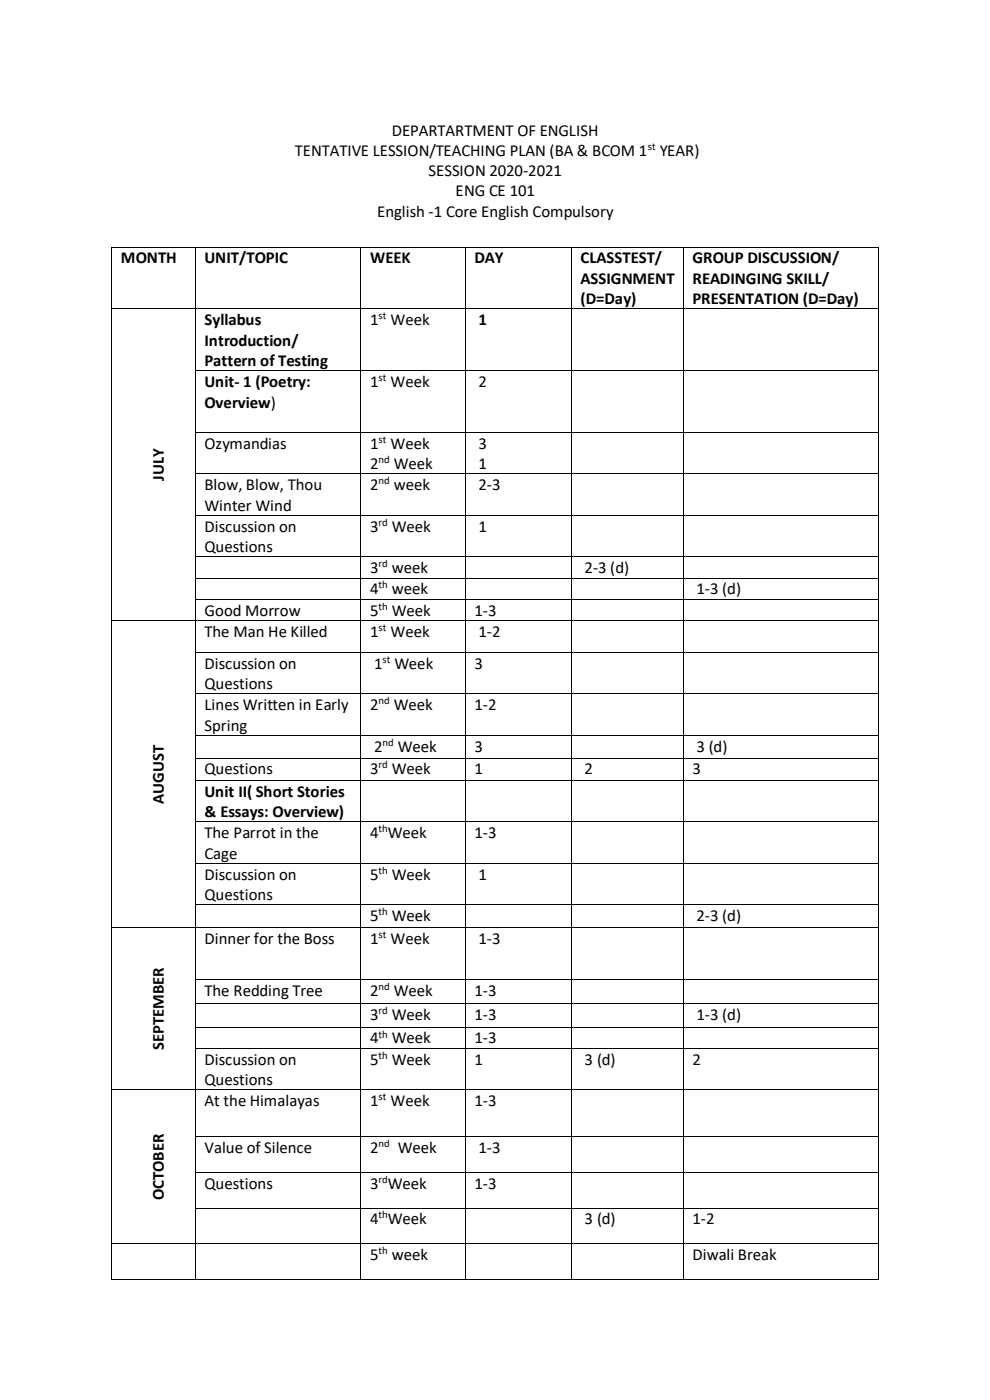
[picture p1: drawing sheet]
<svg xmlns="http://www.w3.org/2000/svg" width="210mm" height="297mm" viewBox="0 0 210 297" stroke-linecap="round" stroke-linejoin="round" font-family="sans-serif">
<defs><g id="words">
<g font-size="3.6">
<text x="83.1" y="28.8">DEPARTARTMENT OF ENGLISH</text>
<text x="62.5" y="33.1">TENTATIVE LESSION/TEACHING PLAN (BA &amp; BCOM 1</text>
<text x="139.9" y="33.1">YEAR)</text>
<text x="90.9" y="37.4">SESSION 2020-2021</text>
<text x="96.6" y="41.7">ENG CE 101</text>
<text x="80" y="46">English -1 Core English Compulsory</text>
<text x="25.7" y="55.9">MONTH</text>
<text x="43.4" y="55.9">UNIT/TOPIC</text>
<text x="78.5" y="55.9">WEEK</text>
<text x="100.6" y="55.9">DAY</text>
<text x="123.2" y="55.9">CLASSTEST/</text>
<text x="146.9" y="55.9">GROUP DISCUSSION/</text>
<text x="123.2" y="60.2">ASSIGNMENT</text>
<text x="123.2" y="64.5">(D=Day)</text>
<text x="146.9" y="60.2">READINGING SKILL/</text>
<text x="146.9" y="64.5">PRESENTATION (D=Day)</text>
<text x="43.4" y="69">Syllabus</text>
<text x="78.5" y="69">1</text>
<text x="82.8" y="69">Week</text>
<text x="101.5" y="69">1</text>
<text x="43.4" y="73.3">Introduction/</text>
<text x="43.4" y="77.7">Pattern of Testing</text>
<text x="43.4" y="82.2">Unit- 1 (Poetry:</text>
<text x="78.5" y="82.2">1</text>
<text x="82.8" y="82.2">Week</text>
<text x="101.5" y="82.2">2</text>
<text x="43.4" y="86.5">Overview)</text>
<text x="43.4" y="95.2">Ozymandias</text>
<text x="78.5" y="95.2">1</text>
<text x="82.8" y="95.2">Week</text>
<text x="101.5" y="95.2">3</text>
<text x="34.7" y="102" transform="rotate(-90 34.7 102)">JULY</text>
<text x="78.5" y="99.5">2</text>
<text x="83.5" y="99.5">Week</text>
<text x="101.5" y="99.5">1</text>
<text x="43.4" y="104">Blow, Blow, Thou</text>
<text x="78.5" y="104">2</text>
<text x="83.5" y="104">week</text>
<text x="101.5" y="104">2-3</text>
<text x="43.4" y="108.3">Winter Wind</text>
<text x="43.4" y="112.8">Discussion on</text>
<text x="78.5" y="112.8">3</text>
<text x="83.1" y="112.8">Week</text>
<text x="101.5" y="112.8">1</text>
<text x="43.4" y="117.1">Questions</text>
<text x="78.5" y="121.6">3</text>
<text x="83.1" y="121.6">week</text>
<text x="124" y="121.6">2-3 (d)</text>
<text x="43.4" y="130.6">Good Morrow</text>
<text x="78.5" y="126.1">4</text>
<text x="78.5" y="130.6">5</text>
<text x="83.1" y="126.1">week</text>
<text x="83.1" y="130.6">Week</text>
<text x="100.6" y="130.6">1-3</text>
<text x="147.7" y="126.1">1-3 (d)</text>
<text x="43.4" y="135.1">The Man He Killed</text>
<text x="78.5" y="135.1">1</text>
<text x="82.8" y="135.1">Week</text>
<text x="101.5" y="135.1">1-2</text>
<text x="43.4" y="141.9">Discussion on</text>
<text x="79.4" y="141.9">1</text>
<text x="83.7" y="141.9">Week</text>
<text x="100.6" y="141.9">3</text>
<text x="43.4" y="146.2">Questions</text>
<text x="43.4" y="150.7">Lines Written in Early</text>
<text x="43.4" y="155">Spring</text>
<text x="78.5" y="150.7">2</text>
<text x="83.5" y="150.7">Week</text>
<text x="100.6" y="150.7">1-2</text>
<text x="79.4" y="159.5">2</text>
<text x="84.4" y="159.5">Week</text>
<text x="100.6" y="159.5">3</text>
<text x="147.7" y="159.5">3 (d)</text>
<text x="43.4" y="164.3">Questions</text>
<text x="78.5" y="164.3">3</text>
<text x="83.1" y="164.3">Week</text>
<text x="100.6" y="164.3">1</text>
<text x="124" y="164.3">2</text>
<text x="146.9" y="164.3">3</text>
<text x="34.7" y="170.5" transform="rotate(-90 34.7 170.5)">AUGUST</text>
<text x="43.4" y="169">Unit II( Short Stories</text>
<text x="43.4" y="173.4">&amp; Essays: Overview)</text>
<text x="43.4" y="177.8">The Parrot in the</text>
<text x="78.5" y="177.8">4 Week</text>
<text x="100.6" y="177.8">1-3</text>
<text x="43.4" y="182.2">Cage</text>
<text x="43.4" y="186.7">Discussion on</text>
<text x="43.4" y="191">Questions</text>
<text x="78.5" y="186.7">5</text>
<text x="83.1" y="186.7">Week</text>
<text x="101.5" y="186.7">1</text>
<text x="78.5" y="195.5">5</text>
<text x="83.1" y="195.5">Week</text>
<text x="147.7" y="195.5">2-3 (d)</text>
<text x="43.4" y="200.3">Dinner for the Boss</text>
<text x="78.5" y="200.3">1</text>
<text x="82.8" y="200.3">Week</text>
<text x="101.5" y="200.3">1-3</text>
<text x="43.4" y="211.3">The Redding Tree</text>
<text x="78.5" y="211.3">2</text>
<text x="83.5" y="211.3">Week</text>
<text x="100.6" y="211.3">1-3</text>
<text x="78.5" y="216.3">3</text>
<text x="78.5" y="221.4">4</text>
<text x="83.1" y="216.3">Week</text>
<text x="83.1" y="221.4">Week</text>
<text x="100.6" y="216.3">1-3</text>
<text x="100.6" y="221.4">1-3</text>
<text x="147.7" y="216.3">1-3 (d)</text>
<text x="34.7" y="222.8" transform="rotate(-90 34.7 222.8)">SEPTEMBER</text>
<text x="43.4" y="225.9">Discussion on</text>
<text x="78.5" y="225.9">5</text>
<text x="83.1" y="225.9">Week</text>
<text x="100.6" y="225.9">1</text>
<text x="124" y="225.9">3 (d)</text>
<text x="146.9" y="225.9">2</text>
<text x="43.4" y="230.2">Questions</text>
<text x="43.4" y="234.7">At the Himalayas</text>
<text x="78.5" y="234.7">1</text>
<text x="82.8" y="234.7">Week</text>
<text x="100.6" y="234.7">1-3</text>
<text x="43.4" y="244.6">Value of Silence</text>
<text x="78.5" y="244.6">2</text>
<text x="84.4" y="244.6">Week</text>
<text x="101.5" y="244.6">1-3</text>
<text x="34.7" y="254.6" transform="rotate(-90 34.7 254.6)">OCTOBER</text>
<text x="43.4" y="252.2">Questions</text>
<text x="78.5" y="252.2">3 Week</text>
<text x="100.6" y="252.2">1-3</text>
<text x="78.5" y="259.8">4 Week</text>
<text x="124" y="259.8">3 (d)</text>
<text x="146.9" y="259.8">1-2</text>
<text x="78.5" y="267.4">5</text>
<text x="83.1" y="267.4">week</text>
<text x="146.9" y="267.4">Diwali Break</text>
</g>
<g font-size="2.3">
<text x="137.4" y="31.8">st</text>
<text x="80.3" y="67.8">st</text>
<text x="80.3" y="80.9">st</text>
<text x="80.3" y="93.9">st</text>
<text x="80.3" y="98.2">nd</text>
<text x="80.3" y="102.7">nd</text>
<text x="80.3" y="111.5">rd</text>
<text x="80.3" y="120.3">rd</text>
<text x="80.3" y="124.8">th</text>
<text x="80.3" y="129.3">th</text>
<text x="80.3" y="133.8">st</text>
<text x="81.1" y="140.6">st</text>
<text x="80.3" y="149.4">nd</text>
<text x="81.1" y="158.2">nd</text>
<text x="80.3" y="163">rd</text>
<text x="80.3" y="176.6">th</text>
<text x="80.3" y="185.4">th</text>
<text x="80.3" y="194.2">th</text>
<text x="80.3" y="199">st</text>
<text x="80.3" y="210">nd</text>
<text x="80.3" y="215">rd</text>
<text x="80.3" y="220.1">th</text>
<text x="80.3" y="224.6">th</text>
<text x="80.3" y="233.4">st</text>
<text x="80.3" y="243.3">nd</text>
<text x="80.3" y="250.9">rd</text>
<text x="80.3" y="258.5">th</text>
<text x="80.3" y="266.1">th</text>
</g>
</g></defs>
<g fill="#000">
<path d="M23.6 52.3h.2v.2h-.2z" fill-rule="evenodd"/>
<path d="M23.6 52.3h.2v.2h-.2z" fill-rule="evenodd"/>
<path d="M41.3 52.3h.2v.2h-.2z" fill-rule="evenodd"/>
<path d="M76.5 52.3h.1v.2h-.1z" fill-rule="evenodd"/>
<path d="M98.7 52.3h.1v.2h-.1z" fill-rule="evenodd"/>
<path d="M121.1 52.3h.2v.2h-.2z" fill-rule="evenodd"/>
<path d="M144.8 52.3h.2v.2h-.2z" fill-rule="evenodd"/>
<path d="M186.2 52.3h.1v.2h-.1z" fill-rule="evenodd"/>
<path d="M186.2 52.3h.1v.2h-.1z" fill-rule="evenodd"/>
<path d="M23.6 65.5h.2v.1h-.2z" fill-rule="evenodd"/>
<path d="M23.6 78.6h.2v.2h-.2z" fill-rule="evenodd"/>
<path d="M41.3 65.5h.2v.1h-.2z" fill-rule="evenodd"/>
<path d="M41.3 78.6h.2v.2h-.2z" fill-rule="evenodd"/>
<path d="M76.5 65.5h.1v.1h-.1z" fill-rule="evenodd"/>
<path d="M76.5 78.6h.1v.2h-.1z" fill-rule="evenodd"/>
<path d="M98.7 65.5h.1v.1h-.1z" fill-rule="evenodd"/>
<path d="M98.7 78.6h.1v.2h-.1z" fill-rule="evenodd"/>
<path d="M121.1 65.5h.2v.1h-.2z" fill-rule="evenodd"/>
<path d="M121.1 78.6h.2v.2h-.2z" fill-rule="evenodd"/>
<path d="M144.8 65.5h.2v.1h-.2z" fill-rule="evenodd"/>
<path d="M144.8 78.6h.2v.2h-.2z" fill-rule="evenodd"/>
<path d="M186.2 65.5h.1v.1h-.1z" fill-rule="evenodd"/>
<path d="M186.2 78.6h.1v.2h-.1z" fill-rule="evenodd"/>
<path d="M23.6 91.6h.2v.2h-.2z" fill-rule="evenodd"/>
<path d="M41.3 91.6h.2v.2h-.2z" fill-rule="evenodd"/>
<path d="M76.5 91.6h.1v.2h-.1z" fill-rule="evenodd"/>
<path d="M98.7 91.6h.1v.2h-.1z" fill-rule="evenodd"/>
<path d="M121.1 91.6h.2v.2h-.2z" fill-rule="evenodd"/>
<path d="M144.8 91.6h.2v.2h-.2z" fill-rule="evenodd"/>
<path d="M186.2 91.6h.1v.2h-.1z" fill-rule="evenodd"/>
<path d="M23.6 100.4h.2v.2h-.2z" fill-rule="evenodd"/>
<path d="M23.6 109.3h.2v.1h-.2z" fill-rule="evenodd"/>
<path d="M23.6 118.1h.2v.1h-.2z" fill-rule="evenodd"/>
<path d="M41.3 100.4h.2v.2h-.2z" fill-rule="evenodd"/>
<path d="M41.3 109.3h.2v.1h-.2z" fill-rule="evenodd"/>
<path d="M41.3 118.1h.2v.1h-.2z" fill-rule="evenodd"/>
<path d="M76.5 100.4h.1v.2h-.1z" fill-rule="evenodd"/>
<path d="M76.5 109.3h.1v.1h-.1z" fill-rule="evenodd"/>
<path d="M76.5 118.1h.1v.1h-.1z" fill-rule="evenodd"/>
<path d="M98.7 100.4h.1v.2h-.1z" fill-rule="evenodd"/>
<path d="M98.7 109.3h.1v.1h-.1z" fill-rule="evenodd"/>
<path d="M98.7 118.1h.1v.1h-.1z" fill-rule="evenodd"/>
<path d="M121.1 100.4h.2v.2h-.2z" fill-rule="evenodd"/>
<path d="M121.1 109.3h.2v.1h-.2z" fill-rule="evenodd"/>
<path d="M121.1 118.1h.2v.1h-.2z" fill-rule="evenodd"/>
<path d="M144.8 100.4h.2v.2h-.2z" fill-rule="evenodd"/>
<path d="M144.8 109.3h.2v.1h-.2z" fill-rule="evenodd"/>
<path d="M144.8 118.1h.2v.1h-.2z" fill-rule="evenodd"/>
<path d="M186.2 100.4h.1v.2h-.1z" fill-rule="evenodd"/>
<path d="M186.2 109.3h.1v.1h-.1z" fill-rule="evenodd"/>
<path d="M186.2 118.1h.1v.1h-.1z" fill-rule="evenodd"/>
<path d="M23.6 122.5h.2v.2h-.2z" fill-rule="evenodd"/>
<path d="M23.6 127h.2v.2h-.2z" fill-rule="evenodd"/>
<path d="M23.6 131.5h.2v.2h-.2z" fill-rule="evenodd"/>
<path d="M23.6 138.3h.2v.2h-.2z" fill-rule="evenodd"/>
<path d="M41.3 122.5h.2v.2h-.2z" fill-rule="evenodd"/>
<path d="M41.3 127h.2v.2h-.2z" fill-rule="evenodd"/>
<path d="M41.3 131.5h.2v.2h-.2z" fill-rule="evenodd"/>
<path d="M41.3 138.3h.2v.2h-.2z" fill-rule="evenodd"/>
<path d="M76.5 122.5h.1v.2h-.1z" fill-rule="evenodd"/>
<path d="M76.5 127h.1v.2h-.1z" fill-rule="evenodd"/>
<path d="M76.5 131.5h.1v.2h-.1z" fill-rule="evenodd"/>
<path d="M76.5 138.3h.1v.2h-.1z" fill-rule="evenodd"/>
<path d="M98.7 122.5h.1v.2h-.1z" fill-rule="evenodd"/>
<path d="M98.7 127h.1v.2h-.1z" fill-rule="evenodd"/>
<path d="M98.7 131.5h.1v.2h-.1z" fill-rule="evenodd"/>
<path d="M98.7 138.3h.1v.2h-.1z" fill-rule="evenodd"/>
<path d="M121.1 122.5h.2v.2h-.2z" fill-rule="evenodd"/>
<path d="M121.1 127h.2v.2h-.2z" fill-rule="evenodd"/>
<path d="M121.1 131.5h.2v.2h-.2z" fill-rule="evenodd"/>
<path d="M121.1 138.3h.2v.2h-.2z" fill-rule="evenodd"/>
<path d="M144.8 122.5h.2v.2h-.2z" fill-rule="evenodd"/>
<path d="M144.8 127h.2v.2h-.2z" fill-rule="evenodd"/>
<path d="M144.8 131.5h.2v.2h-.2z" fill-rule="evenodd"/>
<path d="M144.8 138.3h.2v.2h-.2z" fill-rule="evenodd"/>
<path d="M186.2 122.5h.1v.2h-.1z" fill-rule="evenodd"/>
<path d="M186.2 127h.1v.2h-.1z" fill-rule="evenodd"/>
<path d="M186.2 131.5h.1v.2h-.1z" fill-rule="evenodd"/>
<path d="M186.2 138.3h.1v.2h-.1z" fill-rule="evenodd"/>
<path d="M23.6 147.1h.2v.2h-.2z" fill-rule="evenodd"/>
<path d="M23.6 155.9h.2v.2h-.2z" fill-rule="evenodd"/>
<path d="M41.3 147.1h.2v.2h-.2z" fill-rule="evenodd"/>
<path d="M41.3 155.9h.2v.2h-.2z" fill-rule="evenodd"/>
<path d="M76.5 147.1h.1v.2h-.1z" fill-rule="evenodd"/>
<path d="M76.5 155.9h.1v.2h-.1z" fill-rule="evenodd"/>
<path d="M98.7 147.1h.1v.2h-.1z" fill-rule="evenodd"/>
<path d="M98.7 155.9h.1v.2h-.1z" fill-rule="evenodd"/>
<path d="M121.1 147.1h.2v.2h-.2z" fill-rule="evenodd"/>
<path d="M121.1 155.9h.2v.2h-.2z" fill-rule="evenodd"/>
<path d="M144.8 147.1h.2v.2h-.2z" fill-rule="evenodd"/>
<path d="M144.8 155.9h.2v.2h-.2z" fill-rule="evenodd"/>
<path d="M186.2 147.1h.1v.2h-.1z" fill-rule="evenodd"/>
<path d="M186.2 155.9h.1v.2h-.1z" fill-rule="evenodd"/>
<path d="M23.6 160.7h.2v.2h-.2z" fill-rule="evenodd"/>
<path d="M23.6 165.6h.2v.1h-.2z" fill-rule="evenodd"/>
<path d="M23.6 174.3h.2v.2h-.2z" fill-rule="evenodd"/>
<path d="M41.3 160.7h.2v.2h-.2z" fill-rule="evenodd"/>
<path d="M41.3 165.6h.2v.1h-.2z" fill-rule="evenodd"/>
<path d="M41.3 174.3h.2v.2h-.2z" fill-rule="evenodd"/>
<path d="M76.5 160.7h.1v.2h-.1z" fill-rule="evenodd"/>
<path d="M76.5 165.6h.1v.1h-.1z" fill-rule="evenodd"/>
<path d="M76.5 174.3h.1v.2h-.1z" fill-rule="evenodd"/>
<path d="M98.7 160.7h.1v.2h-.1z" fill-rule="evenodd"/>
<path d="M98.7 165.6h.1v.1h-.1z" fill-rule="evenodd"/>
<path d="M98.7 174.3h.1v.2h-.1z" fill-rule="evenodd"/>
<path d="M121.1 160.7h.2v.2h-.2z" fill-rule="evenodd"/>
<path d="M121.1 165.6h.2v.1h-.2z" fill-rule="evenodd"/>
<path d="M121.1 174.3h.2v.2h-.2z" fill-rule="evenodd"/>
<path d="M144.8 160.7h.2v.2h-.2z" fill-rule="evenodd"/>
<path d="M144.8 165.6h.2v.1h-.2z" fill-rule="evenodd"/>
<path d="M144.8 174.3h.2v.2h-.2z" fill-rule="evenodd"/>
<path d="M186.2 160.7h.1v.2h-.1z" fill-rule="evenodd"/>
<path d="M186.2 165.6h.1v.1h-.1z" fill-rule="evenodd"/>
<path d="M186.2 174.3h.1v.2h-.1z" fill-rule="evenodd"/>
<path d="M23.6 183.1h.2v.2h-.2z" fill-rule="evenodd"/>
<path d="M23.6 191.9h.2v.2h-.2z" fill-rule="evenodd"/>
<path d="M23.6 196.7h.2v.2h-.2z" fill-rule="evenodd"/>
<path d="M41.3 183.1h.2v.2h-.2z" fill-rule="evenodd"/>
<path d="M41.3 191.9h.2v.2h-.2z" fill-rule="evenodd"/>
<path d="M41.3 196.7h.2v.2h-.2z" fill-rule="evenodd"/>
<path d="M76.5 183.1h.1v.2h-.1z" fill-rule="evenodd"/>
<path d="M76.5 191.9h.1v.2h-.1z" fill-rule="evenodd"/>
<path d="M76.5 196.7h.1v.2h-.1z" fill-rule="evenodd"/>
<path d="M98.7 183.1h.1v.2h-.1z" fill-rule="evenodd"/>
<path d="M98.7 191.9h.1v.2h-.1z" fill-rule="evenodd"/>
<path d="M98.7 196.7h.1v.2h-.1z" fill-rule="evenodd"/>
<path d="M121.1 183.1h.2v.2h-.2z" fill-rule="evenodd"/>
<path d="M121.1 191.9h.2v.2h-.2z" fill-rule="evenodd"/>
<path d="M121.1 196.7h.2v.2h-.2z" fill-rule="evenodd"/>
<path d="M144.8 183.1h.2v.2h-.2z" fill-rule="evenodd"/>
<path d="M144.8 191.9h.2v.2h-.2z" fill-rule="evenodd"/>
<path d="M144.8 196.7h.2v.2h-.2z" fill-rule="evenodd"/>
<path d="M186.2 183.1h.1v.2h-.1z" fill-rule="evenodd"/>
<path d="M186.2 191.9h.1v.2h-.1z" fill-rule="evenodd"/>
<path d="M186.2 196.7h.1v.2h-.1z" fill-rule="evenodd"/>
<path d="M23.6 207.7h.2v.2h-.2z" fill-rule="evenodd"/>
<path d="M23.6 212.7h.2v.2h-.2z" fill-rule="evenodd"/>
<path d="M23.6 217.8h.2v.2h-.2z" fill-rule="evenodd"/>
<path d="M41.3 207.7h.2v.2h-.2z" fill-rule="evenodd"/>
<path d="M41.3 212.7h.2v.2h-.2z" fill-rule="evenodd"/>
<path d="M41.3 217.8h.2v.2h-.2z" fill-rule="evenodd"/>
<path d="M76.5 207.7h.1v.2h-.1z" fill-rule="evenodd"/>
<path d="M76.5 212.7h.1v.2h-.1z" fill-rule="evenodd"/>
<path d="M76.5 217.8h.1v.2h-.1z" fill-rule="evenodd"/>
<path d="M98.7 207.7h.1v.2h-.1z" fill-rule="evenodd"/>
<path d="M98.7 212.7h.1v.2h-.1z" fill-rule="evenodd"/>
<path d="M98.7 217.8h.1v.2h-.1z" fill-rule="evenodd"/>
<path d="M121.1 207.7h.2v.2h-.2z" fill-rule="evenodd"/>
<path d="M121.1 212.7h.2v.2h-.2z" fill-rule="evenodd"/>
<path d="M121.1 217.8h.2v.2h-.2z" fill-rule="evenodd"/>
<path d="M144.8 207.7h.2v.2h-.2z" fill-rule="evenodd"/>
<path d="M144.8 212.7h.2v.2h-.2z" fill-rule="evenodd"/>
<path d="M144.8 217.8h.2v.2h-.2z" fill-rule="evenodd"/>
<path d="M186.2 207.7h.1v.2h-.1z" fill-rule="evenodd"/>
<path d="M186.2 212.7h.1v.2h-.1z" fill-rule="evenodd"/>
<path d="M186.2 217.8h.1v.2h-.1z" fill-rule="evenodd"/>
<path d="M23.6 222.3h.2v.2h-.2z" fill-rule="evenodd"/>
<path d="M23.6 231.1h.2v.2h-.2z" fill-rule="evenodd"/>
<path d="M41.3 222.3h.2v.2h-.2z" fill-rule="evenodd"/>
<path d="M41.3 231.1h.2v.2h-.2z" fill-rule="evenodd"/>
<path d="M76.5 222.3h.1v.2h-.1z" fill-rule="evenodd"/>
<path d="M76.5 231.1h.1v.2h-.1z" fill-rule="evenodd"/>
<path d="M98.7 222.3h.1v.2h-.1z" fill-rule="evenodd"/>
<path d="M98.7 231.1h.1v.2h-.1z" fill-rule="evenodd"/>
<path d="M121.1 222.3h.2v.2h-.2z" fill-rule="evenodd"/>
<path d="M121.1 231.1h.2v.2h-.2z" fill-rule="evenodd"/>
<path d="M144.8 222.3h.2v.2h-.2z" fill-rule="evenodd"/>
<path d="M144.8 231.1h.2v.2h-.2z" fill-rule="evenodd"/>
<path d="M186.2 222.3h.1v.2h-.1z" fill-rule="evenodd"/>
<path d="M186.2 231.1h.1v.2h-.1z" fill-rule="evenodd"/>
<path d="M23.6 241h.2v.2h-.2z" fill-rule="evenodd"/>
<path d="M23.6 248.6h.2v.2h-.2z" fill-rule="evenodd"/>
<path d="M23.6 256.2h.2v.2h-.2z" fill-rule="evenodd"/>
<path d="M41.3 241h.2v.2h-.2z" fill-rule="evenodd"/>
<path d="M41.3 248.6h.2v.2h-.2z" fill-rule="evenodd"/>
<path d="M41.3 256.2h.2v.2h-.2z" fill-rule="evenodd"/>
<path d="M76.5 241h.1v.2h-.1z" fill-rule="evenodd"/>
<path d="M76.5 248.6h.1v.2h-.1z" fill-rule="evenodd"/>
<path d="M76.5 256.2h.1v.2h-.1z" fill-rule="evenodd"/>
<path d="M98.7 241h.1v.2h-.1z" fill-rule="evenodd"/>
<path d="M98.7 248.6h.1v.2h-.1z" fill-rule="evenodd"/>
<path d="M98.7 256.2h.1v.2h-.1z" fill-rule="evenodd"/>
<path d="M121.1 241h.2v.2h-.2z" fill-rule="evenodd"/>
<path d="M121.1 248.6h.2v.2h-.2z" fill-rule="evenodd"/>
<path d="M121.1 256.2h.2v.2h-.2z" fill-rule="evenodd"/>
<path d="M144.8 241h.2v.2h-.2z" fill-rule="evenodd"/>
<path d="M144.8 248.6h.2v.2h-.2z" fill-rule="evenodd"/>
<path d="M144.8 256.2h.2v.2h-.2z" fill-rule="evenodd"/>
<path d="M186.2 241h.1v.2h-.1z" fill-rule="evenodd"/>
<path d="M186.2 248.6h.1v.2h-.1z" fill-rule="evenodd"/>
<path d="M186.2 256.2h.1v.2h-.1z" fill-rule="evenodd"/>
<path d="M23.6 263.8h.2v.2h-.2z" fill-rule="evenodd"/>
<path d="M23.6 271.3h.2v.2h-.2z" fill-rule="evenodd"/>
<path d="M23.6 271.3h.2v.2h-.2z" fill-rule="evenodd"/>
<path d="M41.3 263.8h.2v.2h-.2z" fill-rule="evenodd"/>
<path d="M41.3 271.3h.2v.2h-.2z" fill-rule="evenodd"/>
<path d="M76.5 263.8h.1v.2h-.1z" fill-rule="evenodd"/>
<path d="M76.5 271.3h.1v.2h-.1z" fill-rule="evenodd"/>
<path d="M98.7 263.8h.1v.2h-.1z" fill-rule="evenodd"/>
<path d="M98.7 271.3h.1v.2h-.1z" fill-rule="evenodd"/>
<path d="M121.1 263.8h.2v.2h-.2z" fill-rule="evenodd"/>
<path d="M121.1 271.3h.2v.2h-.2z" fill-rule="evenodd"/>
<path d="M144.8 263.8h.2v.2h-.2z" fill-rule="evenodd"/>
<path d="M144.8 271.3h.2v.2h-.2z" fill-rule="evenodd"/>
<path d="M186.2 263.8h.1v.2h-.1z" fill-rule="evenodd"/>
<path d="M186.2 271.3h.1v.2h-.1z" fill-rule="evenodd"/>
<path d="M186.2 271.3h.1v.2h-.1z" fill-rule="evenodd"/>
</g>
<g fill="none" stroke="#000" stroke-width=".21">
<path d="M23.7 52.5v13M23.8 52.4h17.5M41.4 52.5v13M41.5 52.4h35M76.6 52.5v13M76.6 52.4h22.1M98.8 52.5v13M98.8 52.4h22.3M121.2 52.5v13M121.3 52.4h23.5M144.9 52.5v13M145 52.4h41.2"/>
<path d="M186.2 52.5v13M23.7 65.6v13M23.7 78.8v12.8M23.8 65.5h17.5M41.4 65.6v13M41.4 78.8v12.8M41.5 65.5h35M41.5 78.7h35M76.6 65.6v13M76.6 78.8v12.8M76.6 65.5h22.1M76.6 78.7h22.1"/>
<path d="M98.8 65.6v13M98.8 78.8v12.8M98.8 65.5h22.3M98.8 78.7h22.3M121.2 65.6v13M121.2 78.8v12.8M121.3 65.5h23.5M121.3 78.7h23.5M144.9 65.6v13M144.9 78.8v12.8M145 65.5h41.2M145 78.7h41.2"/>
<path d="M186.2 65.6v13M186.2 78.8v12.8M23.7 91.8v8.6M41.4 91.8v8.6M41.5 91.7h35M76.6 91.8v8.6M76.6 91.7h22.1M98.8 91.8v8.6M98.8 91.7h22.3M121.2 91.8v8.6M121.3 91.7h23.5M144.9 91.8v8.6"/>
<path d="M145 91.7h41.2M186.2 91.8v8.6M23.7 100.6v8.7M23.7 109.4v8.7M23.7 118.2v4.3M41.4 100.6v8.7M41.4 109.4v8.7M41.4 118.2v4.3M41.5 100.5h35M41.5 109.3h35M41.5 118.1h35M76.6 100.6v8.7"/>
<path d="M76.6 109.4v8.7M76.6 118.2v4.3M76.6 100.5h22.1M76.6 109.3h22.1M76.6 118.1h22.1M98.8 100.6v8.7M98.8 109.4v8.7M98.8 118.2v4.3M98.8 100.5h22.3M98.8 109.3h22.3M98.8 118.1h22.3M121.2 100.6v8.7"/>
<path d="M121.2 109.4v8.7M121.2 118.2v4.3M121.3 100.5h23.5M121.3 109.3h23.5M121.3 118.1h23.5M144.9 100.6v8.7M144.9 109.4v8.7M144.9 118.2v4.3M145 100.5h41.2M145 109.3h41.2M145 118.1h41.2M186.2 100.6v8.7"/>
<path d="M186.2 109.4v8.7M186.2 118.2v4.3M23.7 122.7v4.3M23.7 127.2v4.3M23.7 131.7v6.6M23.7 138.5v8.6M23.8 131.6h17.5M41.4 122.7v4.3M41.4 127.2v4.3M41.4 131.7v6.6M41.4 138.5v8.6M41.5 122.6h35"/>
<path d="M41.5 127.1h35M41.5 131.6h35M41.5 138.4h35M76.6 122.7v4.3M76.6 127.2v4.3M76.6 131.7v6.6M76.6 138.5v8.6M76.6 122.6h22.1M76.6 127.1h22.1M76.6 131.6h22.1M76.6 138.4h22.1M98.8 122.7v4.3"/>
<path d="M98.8 127.2v4.3M98.8 131.7v6.6M98.8 138.5v8.6M98.8 122.6h22.3M98.8 127.1h22.3M98.8 131.6h22.3M98.8 138.4h22.3M121.2 122.7v4.3M121.2 127.2v4.3M121.2 131.7v6.6M121.2 138.5v8.6M121.3 122.6h23.5"/>
<path d="M121.3 127.1h23.5M121.3 131.6h23.5M121.3 138.4h23.5M144.9 122.7v4.3M144.9 127.2v4.3M144.9 131.7v6.6M144.9 138.5v8.6M145 122.6h41.2M145 127.1h41.2M145 131.6h41.2M145 138.4h41.2M186.2 122.7v4.3"/>
<path d="M186.2 127.2v4.3M186.2 131.7v6.6M186.2 138.5v8.6M23.7 147.3v8.6M23.7 156.1v4.6M41.4 147.3v8.6M41.4 156.1v4.6M41.5 147.2h35M41.5 156h35M76.6 147.3v8.6M76.6 156.1v4.6M76.6 147.2h22.1"/>
<path d="M76.6 156h22.1M98.8 147.3v8.6M98.8 156.1v4.6M98.8 147.2h22.3M98.8 156h22.3M121.2 147.3v8.6M121.2 156.1v4.6M121.3 147.2h23.5M121.3 156h23.5M144.9 147.3v8.6M144.9 156.1v4.6M145 147.2h41.2"/>
<path d="M145 156h41.2M186.2 147.3v8.6M186.2 156.1v4.6M23.7 160.9v4.7M23.7 165.7v8.6M23.7 174.5v8.6M41.4 160.9v4.7M41.4 165.7v8.6M41.4 174.5v8.6M41.5 160.8h35M41.5 165.7h35M41.5 174.4h35"/>
<path d="M76.6 160.9v4.7M76.6 165.7v8.6M76.6 174.5v8.6M76.6 160.8h22.1M76.6 165.7h22.1M76.6 174.4h22.1M98.8 160.9v4.7M98.8 165.7v8.6M98.8 174.5v8.6M98.8 160.8h22.3M98.8 165.7h22.3M98.8 174.4h22.3"/>
<path d="M121.2 160.9v4.7M121.2 165.7v8.6M121.2 174.5v8.6M121.3 160.8h23.5M121.3 165.7h23.5M121.3 174.4h23.5M144.9 160.9v4.7M144.9 165.7v8.6M144.9 174.5v8.6M145 160.8h41.2M145 165.7h41.2M145 174.4h41.2"/>
<path d="M186.2 160.9v4.7M186.2 165.7v8.6M186.2 174.5v8.6M23.7 183.3v8.6M23.7 192.1v4.6M23.7 196.9v10.8M23.8 196.8h17.5M41.4 183.3v8.6M41.4 192.1v4.6M41.4 196.9v10.8M41.5 183.2h35M41.5 192h35"/>
<path d="M41.5 196.8h35M76.6 183.3v8.6M76.6 192.1v4.6M76.6 196.9v10.8M76.6 183.2h22.1M76.6 192h22.1M76.6 196.8h22.1M98.8 183.3v8.6M98.8 192.1v4.6M98.8 196.9v10.8M98.8 183.2h22.3M98.8 192h22.3"/>
<path d="M98.8 196.8h22.3M121.2 183.3v8.6M121.2 192.1v4.6M121.2 196.9v10.8M121.3 183.2h23.5M121.3 192h23.5M121.3 196.8h23.5M144.9 183.3v8.6M144.9 192.1v4.6M144.9 196.9v10.8M145 183.2h41.2M145 192h41.2"/>
<path d="M145 196.8h41.2M186.2 183.3v8.6M186.2 192.1v4.6M186.2 196.9v10.8M23.7 207.9v4.8M23.7 212.9v4.9M23.7 218v4.3M41.4 207.9v4.8M41.4 212.9v4.9M41.4 218v4.3M41.5 207.8h35M41.5 212.8h35"/>
<path d="M41.5 217.9h35M76.6 207.9v4.8M76.6 212.9v4.9M76.6 218v4.3M76.6 207.8h22.1M76.6 212.8h22.1M76.6 217.9h22.1M98.8 207.9v4.8M98.8 212.9v4.9M98.8 218v4.3M98.8 207.8h22.3M98.8 212.8h22.3"/>
<path d="M98.8 217.9h22.3M121.2 207.9v4.8M121.2 212.9v4.9M121.2 218v4.3M121.3 207.8h23.5M121.3 212.8h23.5M121.3 217.9h23.5M144.9 207.9v4.8M144.9 212.9v4.9M144.9 218v4.3M145 207.8h41.2M145 212.8h41.2"/>
<path d="M145 217.9h41.2M186.2 207.9v4.8M186.2 212.9v4.9M186.2 218v4.3M23.7 222.5v8.6M23.7 231.3v9.7M23.8 231.2h17.5M41.4 222.5v8.6M41.4 231.3v9.7M41.5 222.4h35M41.5 231.2h35M76.6 222.5v8.6"/>
<path d="M76.6 231.3v9.7M76.6 222.4h22.1M76.6 231.2h22.1M98.8 222.5v8.6M98.8 231.3v9.7M98.8 222.4h22.3M98.8 231.2h22.3M121.2 222.5v8.6M121.2 231.3v9.7M121.3 222.4h23.5M121.3 231.2h23.5M144.9 222.5v8.6"/>
<path d="M144.9 231.3v9.7M145 222.4h41.2M145 231.2h41.2M186.2 222.5v8.6M186.2 231.3v9.7M23.7 241.2v7.4M23.7 248.8v7.4M23.7 256.4v7.4M41.4 241.2v7.4M41.4 248.8v7.4M41.4 256.4v7.4M41.5 241.1h35"/>
<path d="M41.5 248.7h35M41.5 256.3h35M76.6 241.2v7.4M76.6 248.8v7.4M76.6 256.4v7.4M76.6 241.1h22.1M76.6 248.7h22.1M76.6 256.3h22.1M98.8 241.2v7.4M98.8 248.8v7.4M98.8 256.4v7.4M98.8 241.1h22.3"/>
<path d="M98.8 248.7h22.3M98.8 256.3h22.3M121.2 241.2v7.4M121.2 248.8v7.4M121.2 256.4v7.4M121.3 241.1h23.5M121.3 248.7h23.5M121.3 256.3h23.5M144.9 241.2v7.4M144.9 248.8v7.4M144.9 256.4v7.4M145 241.1h41.2"/>
<path d="M145 248.7h41.2M145 256.3h41.2M186.2 241.2v7.4M186.2 248.8v7.4M186.2 256.4v7.4M23.7 264v7.3M23.8 263.9h17.5M23.8 271.4h17.5M41.4 264v7.3M41.5 263.9h35M41.5 271.4h35M76.6 264v7.3"/>
<path d="M76.6 263.9h22.1M76.6 271.4h22.1M98.8 264v7.3M98.8 263.9h22.3M98.8 271.4h22.3M121.2 264v7.3M121.3 263.9h23.5M121.3 271.4h23.5M144.9 264v7.3M145 263.9h41.2M145 271.4h41.2M186.2 264v7.3"/>
</g>
<use href="#words"/>
</svg>
